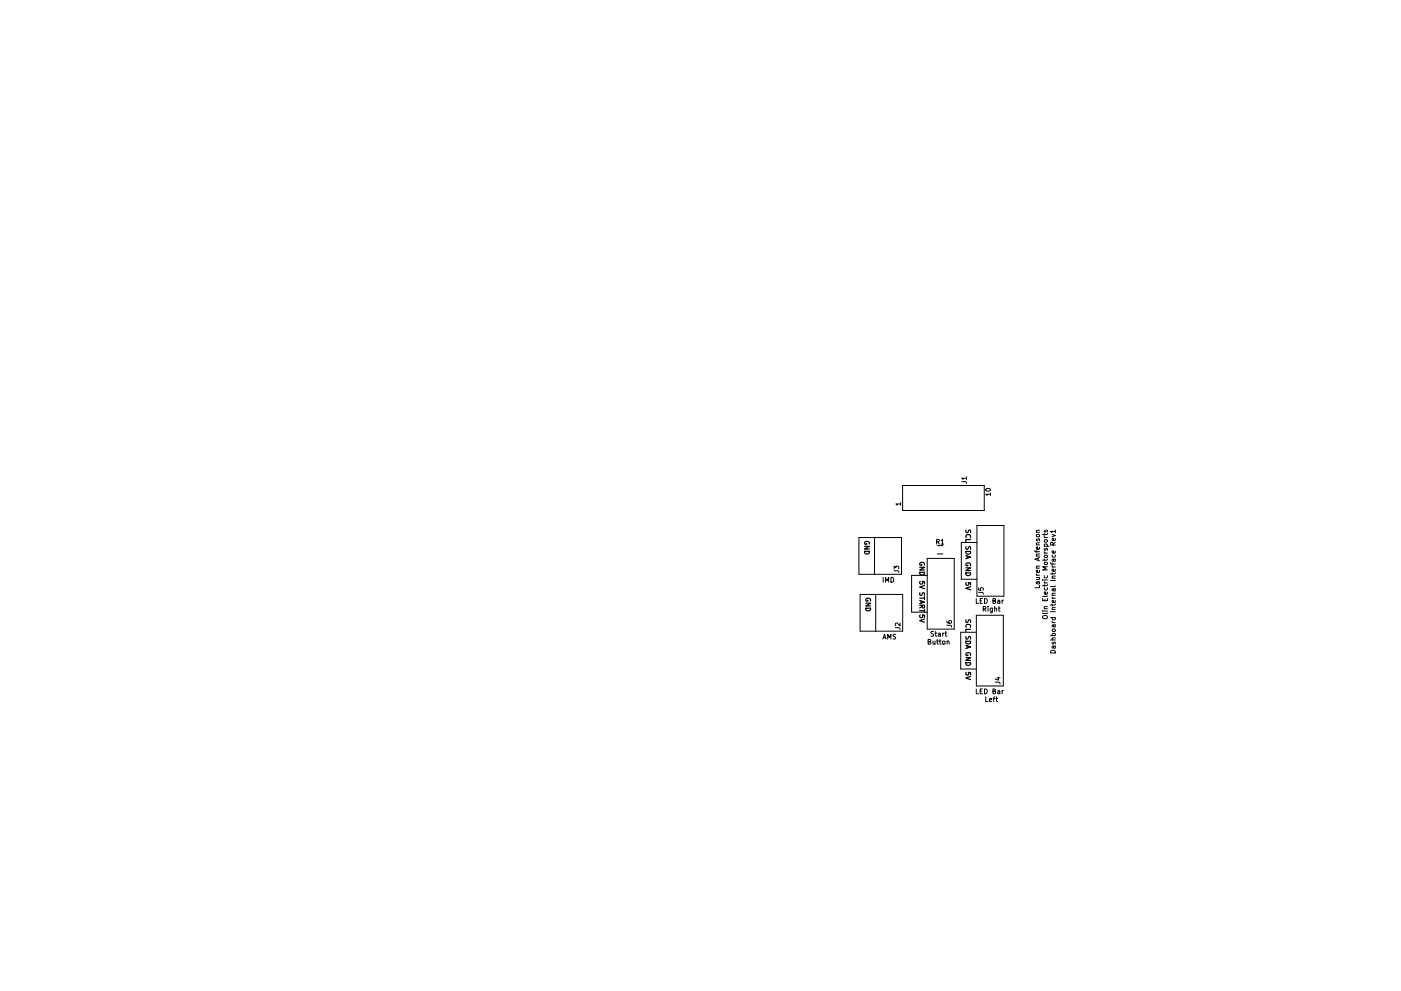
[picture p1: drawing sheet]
<svg xmlns="http://www.w3.org/2000/svg" width="297mm" height="210mm" viewBox="0 0 297 210" stroke-linecap="round" stroke-linejoin="round" font-family="sans-serif">
<g fill="none" stroke="#000" stroke-width=".25">
<path d="M183.3 115.9h1l-1 .6h1M183.3 117h1a.51 .51 0 0 1-.5 .6 .51 .51 0 0 1-.5-.6zM183.7 115.3v.2h-.3a.46 .46 0 0 1 .4-.7 .46 .46 0 0 1 .5 .6M195.4 119.7v.2h-.3a.46 .46 0 0 1 .4-.6 .46 .46 0 0 1 .5 .6M204.8 117h1a.51 .51 0 0 1-.5 .6 .51 .51 0 0 1-.5-.6zM204.8 117.9l1 .3-1 .3M204.8 116l.1 .5a.42 .42 0 0 0 .5-.5l.3 .1v.5M204.8 112.4l.1 .6a.42 .42 0 0 0 .5-.5h.3v.5M204.9 114a.45 .45 0 0 1 .4-.6 .45 .45 0 0 1 .4 .6M205.1 118v.4M205.2 119.9v.1h-.3a.46 .46 0 0 1 .4-.6 .46 .46 0 0 1 .4 .6M205.8 114.5h-1v.5"/>
<path d="M183.6 128h1l-1 .6h1M183.6 129h1a.51 .51 0 0 1-.5 .6 .51 .51 0 0 1-.5-.6zM184 127.3v.2h-.3a.46 .46 0 0 1 .4-.6 .46 .46 0 0 1 .4 .6M195 127.4l1 .3-1 .4M195 128.4h1l-.1 .5h-.4v-.5M195 120.4h1l-1 .5h1M195 121.4h1a.51 .51 0 0 1-.5 .6 .51 .51 0 0 1-.5-.6zM195 126.9h1M195 129.6h1M195 125.7l.1 .6a.42 .42 0 0 0 .5-.5h.4v.5M195.1 130.5v.5l.5-.1-.1-.4h.5v.5M195.1 123.3v.6l.5-.1-.1-.5 .5 .1v.5"/>
<path d="M195.3 127.5v.5M195.5 128.7l-.5 .3M196 131.3l-1 .4 1 .3M196 124.2l-1 .4 1 .3M196 126.6v.6M196 129.3v.6M204.8 136h1a.51 .51 0 0 1-.5 .6 .51 .51 0 0 1-.5-.6zM204.8 136.9l1 .4-1 .3M204.8 139.5h1l-1 .6h1M204.8 120.5h1l-1 .6h1M204.8 121.5h1a.51 .51 0 0 1-.5 .6 .51 .51 0 0 1-.5-.6zM204.8 135l.1 .6a.42 .42 0 0 0 .5-.5h.3v.5"/>
<path d="M204.8 131.5l.1 .5a.42 .42 0 0 0 .5-.5l.3 .1v.5M204.9 133.1a.45 .45 0 0 1 .4-.6 .45 .45 0 0 1 .4 .6M204.9 123.6v.5h.5l-.1-.5h.5v.5M205.1 137v.5M205.2 138.9v.2h-.3a.46 .46 0 0 1 .4-.6 .46 .46 0 0 1 .4 .5M205.8 133.5h-1v.5M205.8 124.5l-1 .3 1 .3M204.8 140.6h1a.51 .51 0 0 1-.5 .6 .51 .51 0 0 1-.5-.6zM204.9 142.7v.5l.5-.1-.1-.4h.5v.5M205.8 143.5l-1 .4 1 .3"/>
</g>
<g fill="none" stroke="#000" stroke-width=".21">
<path d="M182.1 114h9v7.8h-9zM185.4 114v7.8M191 106.9h-1l.2 .3M191 106.6v.6M191.4 103h17.3v5.3h-17.3zM196.6 118.5h5.7v15h-5.7zM198.6 115l.5-.1v-.4l-.5-.1v1M198.7 117.5h1.2M198.7 115.8h1.2M198.8 115l.4 .4M199.5 114.7l.3-.3v1M199.5 115.4h.6"/>
<path d="M203.9 102.2h.9l.1 .4M204.9 101.5h-1l.3 .3M204.9 101.2v.6M207.1 115.1h-3.3v7.8h3.3M207.1 111.5h5.8v15h-5.8zM209.1 103.7a.48 .48 0 0 1 .6-.1 .48 .48 0 0 1 .3 .5 .49 .49 0 0 1-.6 .2 .49 .49 0 0 1-.4-.5zM210 104.9h-1l.3 .3M210 104.6v.6M219.4 116.8l.1 .3h.9M219.7 118h.7M219.7 116.8v.4M219.7 115.6h.7"/>
<path d="M219.7 112.9h.7M219.8 114.3l.1 .4 .2-.4h.2v.4M219.8 113.5l.4-.1 .2 .3-.2 .2h-.3l-.2-.2zM220.1 118.4v.5M220.3 116.1l.1 .3-.1 .1h-.5v-.4l.2-.1 .1 .5M220.4 118.3l-1 .3 1 .4M220.4 117.5l-.6 .1v.4M220.4 115.2h-.6v.4M220.4 112.5l-.6 .1v.3M221.4 117.1l.2 .2M221.4 113.8l.2 .3M221.4 113.2v.4"/>
<path d="M221.4 118.6v.4M221.4 117.3h.7M221.4 115.9h1M221.4 114.1h.7M221.4 119.4l.5-.1 .2 .3-.2 .2h-.3l-.2-.2zM221.4 117.9l.5-.1 .2 .3-.2 .2h-.3l-.2-.2zM221.4 116.4l.1 .4 .3-.4h.2v.4M221.4 115.9v-.3l.2-.2 .4 .1v.4M221.4 114.6l.5-.1 .2 .3-.2 .2h-.3l-.2-.2zM221.4 112.5l.1 .4 .3-.4h.2v.4M222.1 118.6l-.2 .2h-.8M222.1 113.2l-.2 .2h-.8"/>
<path d="M222.7 119.4l.2 .3h.9M223.1 113.4l.7 .2-.7 .3M223.1 119.4v.4M223.1 117.7v.3l.2 .2 .4-.1v-.4M223.3 115.6l-.1-.4-.4-.1-.1 .5h1.1M223.3 118.6l.2 .5 .3-.1-.1-.4M223.7 116.9l.1 .3-.2 .1h-.5v-.4h.2l.1 .4M223.7 114.2l.1 .3-.2 .2-.5-.1v-.4h.2l.1 .5M223.8 118.6l-.7 .1v.4M223.8 112.7h-1.1l.3 .3M223.8 115.1l-.5 .3M223.8 112.5v.5"/>
<path d="M182.4 126.1h9v7.8h-9zM185.7 126.1v7.8M187.2 135.6l.3-1 .4 1M187.3 122.5v1M187.3 135.3h.5M187.7 123.5v-1l.4 .7 .3-.7v1M188.2 135.6v-1l.3 .7 .4-.7v1M188.9 122.5a.51 .51 0 0 1 .6 .5 .51 .51 0 0 1-.6 .5zM189.6 121.1l.8 .1 .2 .3M189.6 120.7v-.6l.4 .3v-.2h.5v.5M189.8 133.2h.9l.1 .4M189.9 134.6l-.5 .1a.42 .42 0 0 0 .5 .5l-.1 .3h-.5"/>
<path d="M190.8 132.2v.6l-.7-.6-.3 .2 .1 .3M196.6 122.1h-3.3v7.8h3.3M196.8 136.1h.4l.1-.3-.5-.1v1h.4l.2-.4-.3-.2M197.8 136v.6h.4M197.9 134l-.5 .1a.42 .42 0 0 0 .5 .5l-.1 .3h-.4M198.2 134.3h.4M198.2 136v.7M198.4 134v.9l.2 .1M198.6 136h.4M198.7 135.7v.8l.3 .2M199 134.4h.3l.1 .6M199.2 136h.3"/>
<path d="M199.3 135.7v.8l.2 .2M199.4 134.6l-.5 .2 .2 .2 .3-.1M199.9 134.3v.7M199.9 136h.3l.2 .2v.3l-.2 .2-.4-.2zM200.2 134.3l-.3 .2M200.4 134.3h.4M200.5 134v.9l.3 .1M200.7 132.7h.9l.1 .3M200.7 131.8l.3 .4h.6l.1-.2v-.3l-.5 .1-.1 .2 .2 .2M200.8 136.1l.4-.1v.7M200.8 136v.7M207 127v1h.5"/>
<path d="M207 134.1h-3.3v7.8h3.3M207 130.5h5.7v15h-5.7zM207.5 125.7h.8l.2 .4M207.5 124.7v.5h.5l-.1-.4 .5-.1v.5M207.8 127.5h.4M208.3 127h-.5v1h.5M208.5 129.2h.5v-.4l-.5-.1v1M208.7 129.2l.3 .5M208.7 127a.51 .51 0 0 1 .6 .5 .51 .51 0 0 1-.6 .5zM209.5 128.7v.1M209.5 129v.7M210.4 129v.8l-.2 .2h-.2"/>
<path d="M210.4 129.1l-.3-.1-.2 .2 .1 .4h.4M210.5 127.5l.5-.1v-.3l-.5-.1v1h.4l.2-.3-.2-.2M210.9 129.1h.4v.6M210.9 128.7v1M211.5 127.4h.4l.1 .6M211.7 129h.3M211.8 128.7v.8l.2 .2M212 127.6l-.5 .2 .1 .2h.4M212.5 127.3v.7M212.7 127.3l-.2 .2M219.7 121.7l.2 .3M219.7 122.5h.7"/>
<path d="M219.7 122h.7M219.7 120.5h.7M220 123.4l.2 .5 .2-.1-.1-.4M220.3 122.5v.4l-.6 .1M220.3 121l.1 .3-.1 .2-.5-.1v-.4h.2l.1 .5M220.4 124.2v.5h-1M220.4 123.4l-.6 .1v.4M220.4 120.1h-.6v.4M221.1 129.6h.1M221.1 127v.5h1v-.5M221.1 123.1h.1M221.1 130.7l.3-.1h.5l.2 .4-.4 .3-.5-.1z"/>
<path d="M221.4 123.4l.2 .3M221.4 129.6h.7M221.4 129.1h.7M221.4 124v.4M221.4 123.7h.7M221.4 123.1h.7M221.4 124.7v.3l.2 .2 .4-.1v-.4M221.4 122.1v.3l.2 .2 .4-.1v-.4M221.5 127.1v.4M222 125.6l.1 .3-.2 .2-.5-.1v-.4h.2l.1 .5M222.1 130l-.2 .2h-.8M222.1 128.7l-.7 .1 .1 .3"/>
<path d="M222.1 126.4l-.2 .1h-.8M222.1 124l-.2 .3h-.8M222.1 120.2h-1l.7 .4-.7 .3h1M222.7 135.8h1.1M222.7 134.9h1.1M222.7 131h1.1M222.7 129.8h1.1M222.7 123.1h1.1M222.8 138.1a.54 .54 0 0 1 .6-.1 .54 .54 0 0 1 .4 .5h-1.1zM223.1 131.8l.2 .3M223.1 126.6l.2 .3M223.1 120l.2 .3"/>
<path d="M223.1 132.1h.7M223.1 129.3h.7M223.1 121.5v.4M223.1 128.1v.4M223.1 126.9h.7M223.1 126.3h.7M223.1 122.7h.7M223.1 120.3h.7M223.1 136.3l.1 .3 .3-.3h.2v.3M223.1 134.9v-.3l.2-.2 .4 .1v.4M223.1 133.6l.5-.1 .2 .3-.2 .2h-.3l-.2-.2zM223.1 131v.3l.2 .2 .4-.1v-.4"/>
<path d="M223.3 137.1l.2 .5 .3-.2-.1-.3M223.3 132.6l.2 .5 .3-.2-.1-.3M223.3 124.9l.2 .5 .3-.1-.1-.4M223.7 127.4l.1 .3-.2 .1h-.5v-.4h.2l.1 .4M223.7 120.8l.1 .3-.2 .1h-.5v-.4l.2-.1 .1 .5M223.8 137.1h-.7v.4M223.8 135.3l-.7 .1 .1 .4M223.8 132.6h-.7v.4M223.8 128.9h-.7l.1 .4M223.8 128.1l-.2 .3h-.9M223.8 125.9h-.7l.1 .4M223.8 124.9l-.7 .1v.4"/>
<path d="M223.8 124.3l-.2 .2h-.9M223.8 122.2l-.7 .1 .1 .4M223.8 121.5l-.2 .2h-.9M207 146.2v1h.5M207.8 146.7h.4M208.3 146.2h-.5v1h.5M208.7 146.2a.51 .51 0 0 1 .6 .5 .51 .51 0 0 1-.6 .5zM209 147.9v1h.5M209.8 148.5l.5-.1-.1-.2h-.3l-.1 .1v.5h.4M210.5 146.7l.5-.1v-.3l-.5-.1v1h.4l.2-.3-.2-.2M210.5 148.2h.4M210.9 147.9l-.2 .1v.9"/>
<path d="M211 144.7l.9 .1 .1 .3M211.1 148.2h.4M211.3 147.9v.8l.2 .2M211.4 143.8h.6M211.5 146.6h.4l.1 .6M211.7 143.7v.6l-.7-.2M212 146.8l-.5 .1 .1 .3 .4-.1M212.5 146.5v.7M212.7 146.5l-.2 .2"/>
</g>
</svg>
